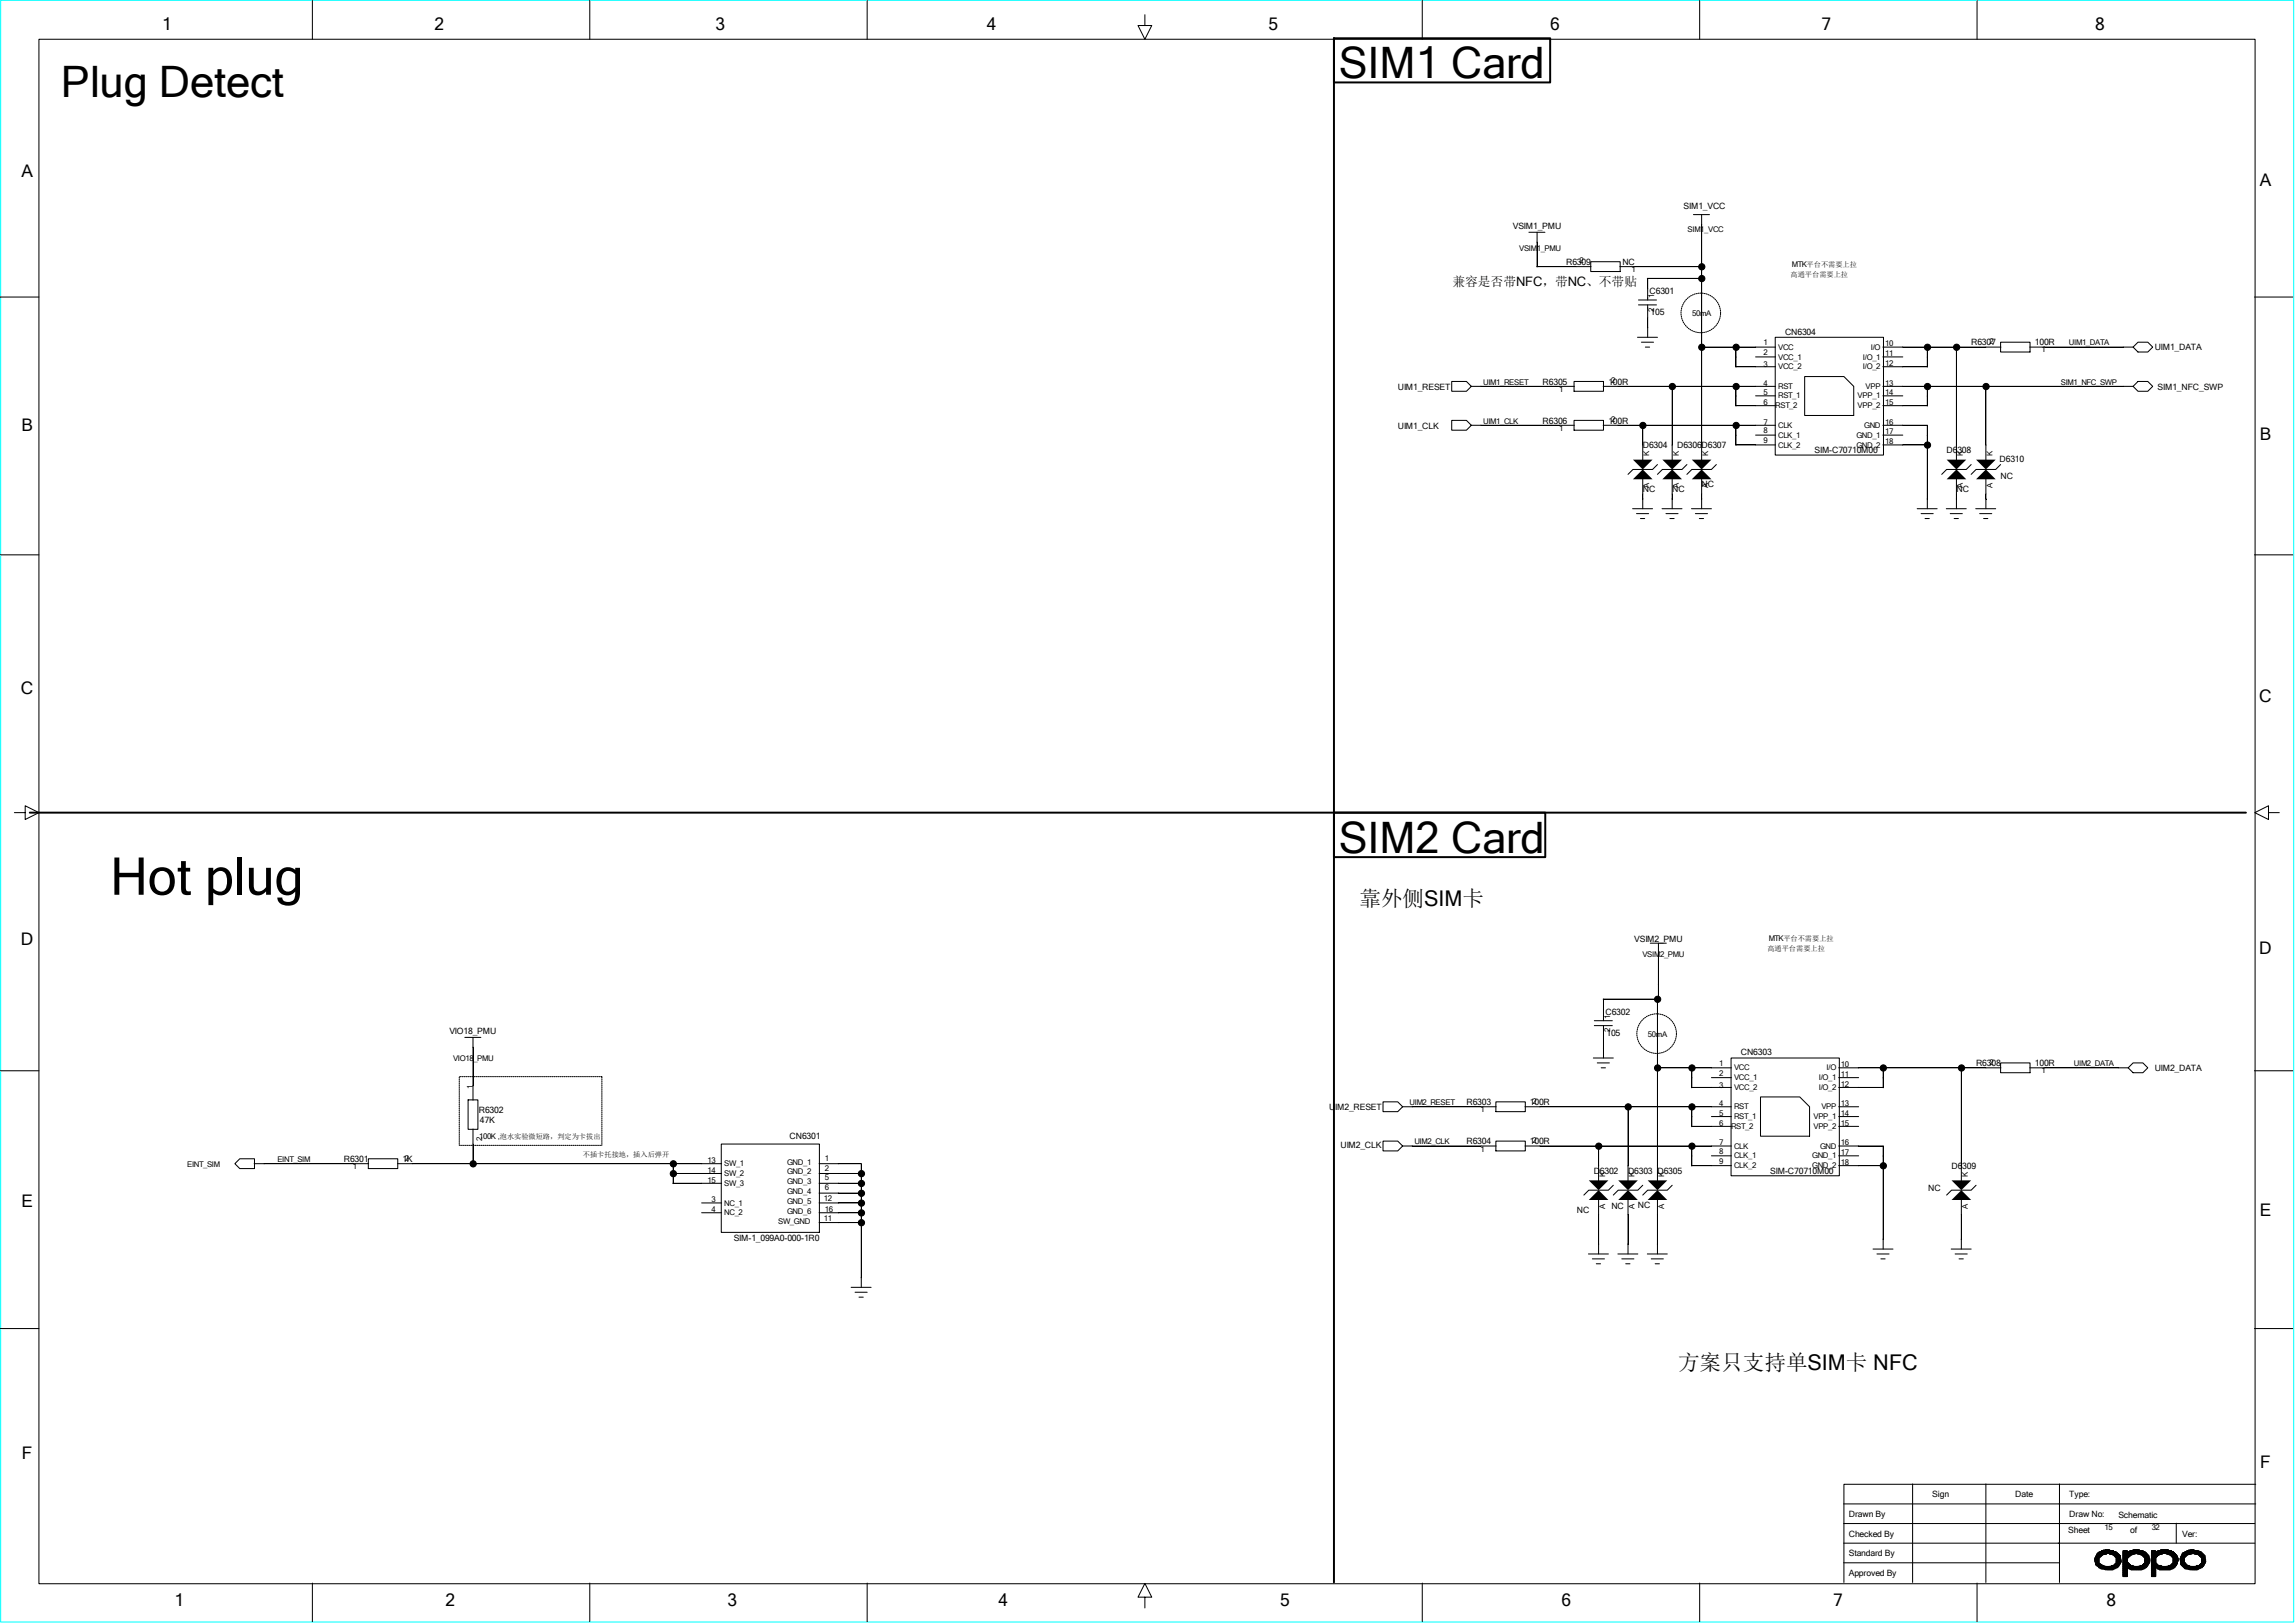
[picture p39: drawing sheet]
<svg xmlns="http://www.w3.org/2000/svg" width="297mm" height="210mm" viewBox="0 0 297 210" stroke-linecap="round" stroke-linejoin="round" font-family="sans-serif">
<defs><g id="words">
<text font-size="6.7" x="14.3" y="115.8">Hot plug</text>
<g font-size="5.6">
<text x="173.3" y="10.1">SIM1 Card</text>
<text x="7.9" y="12.6">Plug Detect</text>
<text x="173.3" y="110.3">SIM2 Card</text>
</g>
<g font-size="2.8">
<text x="175.9" y="117.3">靠外侧SIM卡</text>
<text x="217.2" y="177.3">方案只支持单SIM卡 NFC</text>
</g>
<g font-size="2.2">
<text x="21" y="3.9">1</text>
<text x="56.2" y="3.9">2</text>
<text x="92.6" y="3.9">3</text>
<text x="127.7" y="3.9">4</text>
<text x="164.2" y="3.9">5</text>
<text x="200.6" y="3.9">6</text>
<text x="235.8" y="3.9">7</text>
<text x="271.1" y="3.9">8</text>
<text x="2.8" y="22.9">A</text>
<text x="292.5" y="24.1">A</text>
<text x="2.8" y="55.8">B</text>
<text x="292.5" y="57">B</text>
<text x="2.7" y="89.7">C</text>
<text x="292.4" y="90.8">C</text>
<text x="2.7" y="122.3">D</text>
<text x="292.4" y="123.5">D</text>
<text x="2.8" y="156.2">E</text>
<text x="292.5" y="157.4">E</text>
<text x="2.8" y="188.8">F</text>
<text x="292.5" y="189.9">F</text>
<text x="22.6" y="207.9">1</text>
<text x="57.7" y="207.9">2</text>
<text x="94.1" y="207.9">3</text>
<text x="129.2" y="207.9">4</text>
<text x="165.7" y="207.9">5</text>
<text x="202.1" y="207.9">6</text>
<text x="237.2" y="207.9">7</text>
<text x="272.6" y="207.9">8</text>
</g>
<text font-size="1.7" x="188" y="37">兼容是否带NFC，带NC、不带贴</text>
<g font-size="1.1">
<text x="195.8" y="29.6">VSIM1_PMU</text>
<text x="217.9" y="27.1">SIM1_VCC</text>
<text x="202.7" y="34.3">R6309</text>
<text x="210" y="34.3">NC</text>
<text x="213.5" y="38.1">C6301</text>
<text x="213.6" y="40.8">105</text>
<text x="231" y="43.3">CN6304</text>
<text x="255.1" y="44.7">R6307</text>
<text x="263.4" y="44.7">100R</text>
<text x="278.8" y="45.3">UIM1_DATA</text>
<text x="180.9" y="50.4">UIM1_RESET</text>
<text x="199.6" y="49.8">R6305</text>
<text x="208.2" y="49.8">100R</text>
<text x="279.2" y="50.4">SIM1_NFC_SWP</text>
<text x="180.9" y="55.5">UIM1_CLK</text>
<text x="199.6" y="54.8">R6306</text>
<text x="208.2" y="54.8">100R</text>
<text x="212.6" y="58">D6304</text>
<text x="217" y="58">D6306D6307</text>
<text x="234.8" y="58.6">SIM-C70710M00</text>
<text x="251.9" y="58.6">D6308</text>
<text x="258.8" y="59.8">D6310</text>
<text x="212.6" y="63.7">NC</text>
<text x="216.4" y="63.7">NC</text>
<text x="220.2" y="63.1">NC</text>
<text x="253.2" y="63.7">NC</text>
<text x="258.9" y="61.9">NC</text>
<text x="211.5" y="121.8">VSIM2_PMU</text>
<text x="207.8" y="131.4">C6302</text>
<text x="58.2" y="133.8">VIO18_PMU</text>
<text x="207.9" y="134">105</text>
<text x="225.3" y="136.6">CN6303</text>
<text x="255.7" y="138">R6308</text>
<text x="263.4" y="138">100R</text>
<text x="172" y="143.6">UIM2_RESET</text>
<text x="189.8" y="143">R6303</text>
<text x="198" y="143">100R</text>
<text x="278.8" y="138.6">UIM2_DATA</text>
<text x="62" y="144">R6302</text>
<text x="62.1" y="145.3">47K</text>
<text x="102.2" y="147.4">CN6301</text>
<text x="173.5" y="148.6">UIM2_CLK</text>
<text x="189.8" y="148.1">R6304</text>
<text x="198" y="148.1">100R</text>
<text x="44.5" y="150.4">R6301</text>
<text x="52.1" y="150.4">1K</text>
<text x="206.2" y="151.9">D6302</text>
<text x="210.7" y="151.9">D6303 D6305</text>
<text x="229.1" y="151.9">SIM-C70710M00</text>
<text x="249.6" y="154.2">NC</text>
<text x="252.6" y="151.3">D6309</text>
<text x="95" y="160.5">SIM-1_099A0-000-1R0</text>
<text x="204.1" y="157">NC</text>
<text x="208.5" y="156.5">NC</text>
<text x="212" y="156.3">NC</text>
<text x="239.3" y="196.3">Drawn By</text>
<text x="250.1" y="193.8">Sign</text>
<text x="260.8" y="193.8">Date</text>
<text x="267.8" y="196.3">Draw No:</text>
<text x="267.8" y="193.8">Type:</text>
<text x="274.2" y="196.4">Schematic</text>
<text x="239.3" y="198.8">Checked By</text>
<text x="239.3" y="201.4">Standard By</text>
<text x="239.3" y="203.9">Approved By</text>
<text x="267.7" y="198.3">Sheet</text>
<text x="275.7" y="198.3">of</text>
<text x="282.4" y="198.8">Ver:</text>
</g>
<g font-size="1">
<text x="218.4" y="30">SIM1_VCC</text>
<text x="196.6" y="32.5">VSIM1_PMU</text>
<text x="204.4" y="34.1">2</text>
<text x="211.2" y="35.2">1</text>
<text x="231.9" y="34.5">MTK平台不需要上拉</text>
<text x="214.1" y="40.3" transform="rotate(-90 214.1 40.3)">2</text>
<text x="214.1" y="38.6" transform="rotate(-90 214.1 38.6)">1</text>
<text x="219" y="40.9">50mA</text>
<text x="228.2" y="47.5">3</text>
<text x="228.2" y="46">2</text>
<text x="228.2" y="44.7">1</text>
<text x="230.1" y="45.3">VCC</text>
<text x="230.1" y="46.5">VCC_1</text>
<text x="230.1" y="47.8">VCC_2</text>
<text x="241.1" y="46.5">I/O_1</text>
<text x="241.1" y="47.8">I/O_2</text>
<text x="242.1" y="45.3">I/O</text>
<text x="244" y="47.4">12</text>
<text x="244" y="46.1">11</text>
<text x="244" y="44.8">10</text>
<text x="257.5" y="44.5">2</text>
<text x="264.2" y="45.6">1</text>
<text x="267.8" y="44.7">UIM1_DATA</text>
<text x="191.9" y="49.8">UIM1_RESET</text>
<text x="201.8" y="50.7">1</text>
<text x="208.5" y="49.6">2</text>
<text x="228.2" y="52.4">6</text>
<text x="228.2" y="51.1">5</text>
<text x="228.2" y="49.9">4</text>
<text x="229.7" y="52.8">RST_2</text>
<text x="230.1" y="50.3">RST</text>
<text x="230.1" y="51.6">RST_1</text>
<text x="240.4" y="51.6">VPP_1</text>
<text x="240.4" y="52.8">VPP_2</text>
<text x="241.4" y="50.3">VPP</text>
<text x="244" y="52.4">15</text>
<text x="244" y="51.1">14</text>
<text x="244" y="49.9">13</text>
<text x="266.7" y="49.8">SIM1_NFC_SWP</text>
<text x="191.9" y="54.8">UIM1_CLK</text>
<text x="201.8" y="55.8">1</text>
<text x="208.5" y="54.7">2</text>
<text x="213.4" y="59" transform="rotate(-90 213.4 59)">K</text>
<text x="217.3" y="59" transform="rotate(-90 217.3 59)">K</text>
<text x="221.1" y="59" transform="rotate(-90 221.1 59)">K</text>
<text x="228.2" y="57.4">9</text>
<text x="228.2" y="56.1">8</text>
<text x="228.2" y="54.9">7</text>
<text x="230.1" y="55.4">CLK</text>
<text x="230.1" y="56.6">CLK_1</text>
<text x="230.1" y="57.9">CLK_2</text>
<text x="240.2" y="56.6">GND_1</text>
<text x="240.2" y="57.9">GND_2</text>
<text x="241.3" y="55.4">GND</text>
<text x="244" y="57.5">18</text>
<text x="244" y="56.2">17</text>
<text x="244" y="54.9">16</text>
<text x="254" y="59" transform="rotate(-90 254 59)">K</text>
<text x="257.9" y="59" transform="rotate(-90 257.9 59)">K</text>
<text x="213.4" y="63.2" transform="rotate(-90 213.4 63.2)">A</text>
<text x="217.3" y="63.2" transform="rotate(-90 217.3 63.2)">A</text>
<text x="221.1" y="63.2" transform="rotate(-90 221.1 63.2)">A</text>
<text x="254" y="63.2" transform="rotate(-90 254 63.2)">A</text>
<text x="257.9" y="63.2" transform="rotate(-90 257.9 63.2)">A</text>
<text x="212.6" y="123.9">VSIM2_PMU</text>
<text x="228.9" y="121.8">MTK平台不需要上拉</text>
<text x="208.4" y="131.9" transform="rotate(-90 208.4 131.9)">1</text>
<text x="58.6" y="137.3">VIO18_PMU</text>
<text x="208.4" y="133.6" transform="rotate(-90 208.4 133.6)">2</text>
<text x="213.3" y="134.2">50mA</text>
<text x="222.5" y="138">1</text>
<text x="257.5" y="137.8">2</text>
<text x="268.4" y="138">UIM2_DATA</text>
<text x="61.2" y="140.9" transform="rotate(-90 61.2 140.9)">1</text>
<text x="182.4" y="143">UIM2_RESET</text>
<text x="191.6" y="143.9">1</text>
<text x="198.3" y="142.8">2</text>
<text x="222.5" y="140.8">3</text>
<text x="222.5" y="139.2">2</text>
<text x="222.5" y="143.1">4</text>
<text x="224.4" y="143.6">RST</text>
<text x="224.4" y="138.5">VCC</text>
<text x="224.4" y="139.8">VCC_1</text>
<text x="224.4" y="141.1">VCC_2</text>
<text x="235.4" y="139.8">I/O_1</text>
<text x="235.4" y="141.1">I/O_2</text>
<text x="235.7" y="143.6">VPP</text>
<text x="236.4" y="138.5">I/O</text>
<text x="238.3" y="140.6">12</text>
<text x="238.3" y="139.4">11</text>
<text x="238.3" y="143.1">13</text>
<text x="238.3" y="138.1">10</text>
<text x="264.2" y="138.9">1</text>
<text x="62" y="147.4">100K ,泡水实验微短路，判定为卡拔出</text>
<text x="62.4" y="147.6" transform="rotate(-90 62.4 147.6)">2</text>
<text x="183" y="148.1">UIM2_CLK</text>
<text x="191.6" y="149">1</text>
<text x="198.3" y="147.9">2</text>
<text x="222.5" y="145.7">6</text>
<text x="222.5" y="144.4">5</text>
<text x="222.5" y="149.4">8</text>
<text x="222.5" y="148.2">7</text>
<text x="224" y="146.1">RST_2</text>
<text x="224.4" y="148.6">CLK</text>
<text x="224.4" y="149.9">CLK_1</text>
<text x="224.4" y="144.8">RST_1</text>
<text x="234.5" y="149.9">GND_1</text>
<text x="234.7" y="144.8">VPP_1</text>
<text x="234.7" y="146.1">VPP_2</text>
<text x="235.5" y="148.6">GND</text>
<text x="238.3" y="149.5">17</text>
<text x="238.3" y="145.7">15</text>
<text x="238.3" y="144.4">14</text>
<text x="238.3" y="148.2">16</text>
<text x="24.2" y="151">EINT_SIM</text>
<text x="35.9" y="150.4">EINT_SIM</text>
<text x="45.7" y="151.3">1</text>
<text x="52.4" y="150.2">2</text>
<text x="91.6" y="153">15</text>
<text x="91.6" y="151.8">14</text>
<text x="91.6" y="150.5">13</text>
<text x="92.1" y="155.6">3</text>
<text x="93.7" y="150.9">SW_1</text>
<text x="93.7" y="152.2">SW_2</text>
<text x="93.7" y="153.5">SW_3</text>
<text x="93.7" y="156">NC_1</text>
<text x="101.9" y="155.8">GND_5</text>
<text x="101.9" y="150.7">GND_1</text>
<text x="101.9" y="152">GND_2</text>
<text x="101.9" y="153.2">GND_3</text>
<text x="101.9" y="154.5">GND_4</text>
<text x="106.6" y="155.4">12</text>
<text x="106.8" y="154">6</text>
<text x="106.8" y="152.7">5</text>
<text x="106.8" y="151.5">2</text>
<text x="106.8" y="150.2">1</text>
<text x="207.7" y="152.3" transform="rotate(-90 207.7 152.3)">K</text>
<text x="211.5" y="152.3" transform="rotate(-90 211.5 152.3)">K</text>
<text x="215.4" y="152.3" transform="rotate(-90 215.4 152.3)">K</text>
<text x="222.5" y="150.6">9</text>
<text x="224.4" y="151.2">CLK_2</text>
<text x="234.5" y="151.2">GND_2</text>
<text x="238.3" y="150.7">18</text>
<text x="254.7" y="152.3" transform="rotate(-90 254.7 152.3)">K</text>
<text x="92.1" y="156.8">4</text>
<text x="93.7" y="157.3">NC_2</text>
<text x="100.7" y="158.3">SW_GND</text>
<text x="101.9" y="157.1">GND_6</text>
<text x="106.6" y="158">11</text>
<text x="106.8" y="156.8">16</text>
<text x="207.7" y="156.4" transform="rotate(-90 207.7 156.4)">A</text>
<text x="211.5" y="156.4" transform="rotate(-90 211.5 156.4)">A</text>
<text x="215.4" y="156.4" transform="rotate(-90 215.4 156.4)">A</text>
<text x="254.7" y="156.4" transform="rotate(-90 254.7 156.4)">A</text>
<text x="272.4" y="198">15</text>
<text x="278.5" y="198">32</text>
</g>
<g font-size=".9">
<text x="231.7" y="35.8">高通平台需要上拉</text>
<text x="228.7" y="123">高通平台需要上拉</text>
<text x="75.4" y="149.7">不插卡托接地，插入后弹开</text>
</g>
</g></defs>
<path d="M.1 0h296.7v209.9h-296.7z" fill="none" stroke="#0ff" stroke-width=".13"/>
<g fill="none" stroke="#000" stroke-width=".13">
<path d="M5 5.1h286.8v199.8h-286.8zM40.4 .1v5M76.3 .1v5M112.2 .1v5M148.2 1.9v1.4h.9l-.9 1.8-.9-1.8h.9M184.1 .1v5M220 .1v5M255.9 .1v5M0 38.4h5M197.9 30.1h2M198.9 34.5h7M198.9 30.1v4.4"/>
<path d="M205.9 33.9h3.8v1.2h-3.8zM209.6 34.5h10.6M212 39.5h2.4M212 38.8h2.4M213.2 36h7M213.2 36v2.8M213.2 39.5v4.1M219.2 27.8h2M220.2 27.8v31.7M291.8 38.4h5M187.9 49.4h1.9l.6 .6-.6 .6h-1.9zM187.9 54.4h1.9l.6 .6-.6 .7h-1.9z"/>
<path d="M190.4 55h13.4M190.4 50h13.4M203.7 54.4h3.8v1.3h-3.8zM203.7 49.4h3.8v1.2h-3.8zM207.5 55h22.3M207.5 50h22.3M211.9 43.6h2.6M212.4 44.3h1.6M212.6 55v4.5M212.9 44.9h.6M216.4 50v9.5M220.2 44.9h9.6"/>
<path d="M224.6 57.6h5.2M224.6 52.5h5.2M224.6 47.5h5.2M224.7 44.9v2.6M224.7 50v2.5M224.7 55v2.6M227.2 56.3h2.6M227.2 51.2h2.6M227.2 46.2h2.6M229.7 43.6h14.1v15.3h-14.1zM233.6 48.7h5l1.3 1.3v3.8h-6.3zM243.7 55h5.7v10.8"/>
<path d="M243.7 50h32.4M243.7 44.9h15.3M243.7 57.6h5.7M243.7 52.5h5.7M243.7 47.5h5.7M243.7 56.3h2.6M243.7 51.2h2.6M243.7 46.2h2.6M249.4 44.9v2.6M249.4 50v2.5M253.2 44.9v14.6M257 50v9.5"/>
<path d="M258.9 44.3h3.8v1.3h-3.8zM262.7 44.9h13.4M276.1 44.9l.6-.6h1.3l.6 .6-.6 .7h-1.3zM276.1 50l.6-.6h1.3l.6 .6-.6 .6h-1.3zM0 71.8h5M211.3 65.8h2.6M211.8 66.5h1.6M212.3 67.1h.6M212.6 62v3.8M214.5 60.1l-.6 .6h-2.6l-.6 .7M215.1 65.8h2.6M215.6 66.5h1.6"/>
<path d="M216.1 67.1h.6M216.4 62v3.8M218.3 60.1l-.6 .6h-2.6l-.6 .7M218.9 65.8h2.6M219.4 66.5h1.6M219.9 67.1h.6M220.2 62v3.8M222.1 60.1l-.6 .6h-2.6l-.6 .7M248.1 65.8h2.6M248.6 66.5h1.6M249.1 67.1h.6M251.9 65.8h2.6"/>
<path d="M252.4 66.5h1.6M252.9 67.1h.5M253.2 62v3.8M255.1 60.1l-.6 .6h-2.6l-.6 .7M255.7 65.8h2.6M256.2 66.5h1.6M256.7 67.1h.6M257 62v3.8M258.9 60.1l-.6 .6h-2.6l-.6 .7M291.8 71.8h5M1.9 105.2h1.4v-.9l1.7 .9-1.7 .8v-.8M293.6 105.2v-.9l-1.8 .9 1.8 .8v-.8h1.4"/>
<path d="M0 138.6h5M59.4 139.3h18.5v8.9h-18.5zM60.2 134.2h2M61.2 134.2v8.2M206.2 136.9h2.6M206.3 132.7h2.4M206.3 132.1h2.4M206.7 137.5h1.6M207.2 138.2h.6M207.5 129.3h7.1M207.5 129.3v2.8M207.5 132.7v4.2"/>
<path d="M213.6 122h2M214.5 138.2h9.6M214.5 129.3v23.5M214.6 122v7.3M218.9 138.2v2.6M221.5 139.4h2.6M224 136.9h14v15.2h-14zM238 138.2h21M238 139.4h2.5M243.7 138.2v2.6M253.8 138.2v14.6M258.9 137.5h3.8v1.3h-3.8z"/>
<path d="M262.7 138.2h12.8M275.4 138.2l.7-.7h1.2l.7 .7-.7 .6h-1.2zM291.8 138.6h5M31 149.9h1.9v1.3h-1.9l-.6-.6zM32.9 150.6h14.8M47.7 149.9h3.8v1.3h-3.8zM51.4 150.6h42M60.6 142.3h1.2v3.8h-1.2zM61.2 146.1v4.5M87.1 151.8h6.3M87.1 153.1h6.3M87.1 150.6v2.6"/>
<path d="M90.8 155.7h2.6M90.8 156.9h2.6M93.3 148h12.7v11.5h-12.7zM106 150.6h5.5v16M106 158.2h5.5M106 155.7h5.5M106 156.9h5.5M106 151.8h5.5M106 153.1h5.5M106 154.4h5.5M179 142.6h1.9l.6 .6-.6 .6h-1.9zM179 147.7h1.9l.6 .6-.6 .6h-1.9z"/>
<path d="M181.5 143.2h12.1M181.5 148.3h12.1M193.6 142.6h3.8v1.2h-3.8zM193.6 147.7h3.8v1.2h-3.8zM197.4 143.2h26.7M197.4 148.3h26.7M206.9 148.3v4.5M206.9 155.2v7.1M208.8 153.4l-.6 .6h-2.6l-.6 .6M210.7 143.2v9.6M210.7 155.2v7.1M212.6 153.4l-.6 .6h-2.6l-.6 .6"/>
<path d="M214.5 155.2v7.1M216.4 153.4l-.6 .6h-2.6l-.6 .6M218.9 150.8h5.2M218.9 140.7h5.2M218.9 145.8h5.2M218.9 143.2v2.6M218.9 148.3v2.6M221.5 149.6h2.6M221.5 144.5h2.6M227.8 141.9h5.1l1.3 1.3v3.8h-6.4zM238 148.3h5.7v13.3M238 143.2h2.5"/>
<path d="M238 150.8h5.7M238 140.7h5.7M238 145.8h2.5M238 149.6h2.5M238 144.5h2.5M253.8 155.2v6.4M255.7 153.4l-.6 .6h-2.5l-.7 .6M0 171.9h5M110.2 166.6h2.5M110.7 167.2h1.5M111.2 167.9h.5M205.6 162.3h2.6"/>
<path d="M206.1 162.9h1.5M206.6 163.5h.5M209.4 162.3h2.6M209.9 162.9h1.6M210.4 163.5h.5M213.2 162.3h2.6M213.7 162.9h1.6M214.2 163.5h.6M242.4 161.6h2.6M242.9 162.3h1.6M243.4 162.9h.6M252.5 161.6h2.6"/>
<path d="M253 162.3h1.6M253.5 162.9h.6M291.8 171.9h5M238.6 194.6h53.3M238.6 199.7h53.2M238.6 197.1h53.2M247.5 192v12.8M257 192v12.8M266.5 192v12.8M281.6 197.1v2.6M291.9 192.1h-53.3v12.7M40.4 204.9v4.9"/>
<path d="M76.3 204.9v4.9M112.2 204.9v4.9M148.2 206.7h.9l-.9-1.8-.9 1.8h.9v1.4M184.1 204.9v4.9M220 204.9v4.9M238.6 202.2h27.9M255.9 204.9v4.9M271.1 201.6h.6M271.1 201.7h.5M271.1 201.8h.5M271.1 202h.5M271.1 202.1h.5"/>
<path d="M271.2 202.2h.4M271.2 201.3h.8M271.2 202.4h.7M271.2 202.5h.8M271.2 201.5v1M271.2 201.4v.8M271.3 202.6h.8M271.4 201.2v1.4h.6v.4v-.6M271.4 201.2v1.3M271.4 201h2.5M271.5 201v1.6v-1.5v.1M271.5 202.2v.4h.7"/>
<path d="M271.5 201a2.22 2.22 0 0 1 2.9 .3l.1 .8a1.54 1.54 0 0 1-1.7 1l-.9-.1-.7-.5-.1-.8zM271.6 201.6l.5-.4 .7-.2 .7 .2 .4 .4v.6l-.4 .4-.7 .1-.7-.1-.5-.4zM271.6 200.9v1.8M271.6 200.8h2.2M271.7 200.8v.7M271.7 202.3v.6M271.9 202.5v.5h1.9M271.9 200.8v.7h-.7M272 200.7v.5M272 200.7h1.4M272.1 200.7v.5h-.8M272.1 202.6v.4"/>
<path d="M272.2 200.7v.4M272.2 202.6v.4M272.2 200.6h.8M272.4 200.7v.4M272.4 202.7v.4M272.5 203.1h1M272.5 200.5v.6M272.5 202.7v.4M272.6 200.5v.6h-1.3M272.6 202.7v.4M272.8 200.5v.5M272.8 202.7v.4"/>
<path d="M272.9 200.5v.5M272.9 202.7v.4M273 200.5v.6h1.2M273 202.7v.4M273.1 200.7v.4M273.1 202.7v.4M273.3 200.7v.4M273.3 202.6v.5M273.3 202.6h1M273.4 200.7v.4M273.4 202.6v.5M273.4 201.2h.9"/>
<path d="M273.5 202.6v.4v-.4M273.5 200.7v.5M273.6 201.3h.8M273.6 200.8v.5M273.6 202.4v.6h-1.5M273.7 201.5h.7M273.8 200.8v.7M273.8 202.3v.6M273.9 202.2h.5M273.9 201.6h.5M273.9 201.7h.5M273.9 201.8h.6"/>
<path d="M273.9 202h.6M273.9 202.1h.6M273.9 200.8v.8M273.9 202.2v.7M274 200.9v2h-2.4M274.2 201v1.7h-2.6M274.3 201.2v1.3h-.7M274.4 201.3v1.1h-.7M274.7 202.2h.7M274.7 201h3M274.7 201.2h1.2M274.7 201.6h.6"/>
<path d="M274.7 201.7h.6M274.7 201.8h.6M274.7 202h.6M274.7 202.1h.6M274.7 202.4h.8M274.7 202.5h1M274.7 202.6h1.1M274.7 203h.6M274.7 203.1h.6M274.7 200.8h2.9M274.7 200.7h.6M274.7 203.2h.6"/>
<path d="M274.7 203.4h.6M274.7 203.5h.6M274.7 203.6h.6M274.7 203.8h.6M274.7 203.9h.6M274.8 200.7h.5v.3v-.2l.9-.2h.6l.3 .1a1.21 1.21 0 0 1 1 .9 1.21 1.21 0 0 1-.4 1.3 2.25 2.25 0 0 1-1.4 .2 .83 .83 0 0 1-.9-.2h-.1v1.1h-.5zM274.8 200.7v3.3M274.9 200.7v3.3M275 200.7v3.3M275.2 200.7v3.3M275.3 200.7v3.3h-.6M275.3 201.6l.5-.4 .6-.2 .8 .2 .4 .4v.6l-.4 .4-.8 .1-.6-.1-.5-.4z"/>
<path d="M275.4 200.8v.8M275.4 202.2v.7M275.5 203h2.1M275.5 200.8v.7h-.8M275.5 202.3v.7M275.6 200.7h1.7M275.7 200.7v.6h-1M275.7 202.4v.6M275.8 200.7v.5M275.8 202.6v.5M275.9 200.7v.4M275.9 202.6v.5"/>
<path d="M276.1 200.5v.6M276.1 202.6v.5M276.1 200.6h.7M276.2 200.5v.6h-1.5M276.2 202.7v.4M276.3 200.5v.6M276.3 202.7v.4M276.4 200.5v.5M276.4 202.7v.4M276.6 200.5v.6M276.6 202.7v.4M276.6 201.1h1.2"/>
<path d="M276.7 200.5v.6M276.7 202.7v.4M276.8 200.5v.6M276.8 202.7v.4M276.9 200.7v.4M276.9 202.6v.5M277 201.2h1M277 202.6h.8M277.1 200.7v.4M277.1 202.6v.5M277.2 200.7v.5M277.2 202.6v.5h-1.4"/>
<path d="M277.3 201.3h.8M277.3 202.5h.7M277.3 200.7v.6M277.3 202.4v.6M277.4 201.5h.7M277.5 200.8v.7M277.5 202.3v.7M277.5 202.2h.7M277.5 201.6h.6M277.5 201.7h.7M277.5 201.8h.7M277.5 202.1h.7"/>
<path d="M277.6 200.8v.8M277.6 202.2v.7M277.7 200.9v2h-3M277.8 201v1.7h-3.1M278 201.2v1.4M278.1 201.3v1.1h-.7M278.2 201.8v.2h-.7M278.4 202.2h.6M278.4 201h3M278.4 201.2h1.1M278.4 201.6h.6M278.4 201.7h.6"/>
<path d="M278.4 201.8h.6M278.4 202h.6M278.4 202.1h.6M278.4 202.4h.7M278.4 202.5h.8M278.4 202.6h1.1M278.4 203h.6M278.4 203.1h.6M278.4 200.8h2.9M278.4 200.7h.6M278.4 203.2h.6M278.4 203.4h.6"/>
<path d="M278.4 203.5h.6M278.4 203.6h.6M278.4 203.8h.6M278.4 203.9h.6M278.5 200.7h.5v.3v-.2h.1a2.02 2.02 0 0 1 2.4 .3l.1 .2a.49 .49 0 0 1 .2 .8 1.18 1.18 0 0 1-1.6 1h-.2a.83 .83 0 0 1-.9-.2h-.1v1.1h-.5zM278.5 200.7v3.3M278.6 200.7v3.3M278.7 200.7v3.3M278.8 200.7v3.3M279 200.7v3.3h-.6M279.1 200.8v.7h-.7M279.1 202.3v.6"/>
<path d="M279.2 203h2.1M279.2 200.7v.6h-.8M279.2 202.4v.6M279.3 200.7h1.7M279.4 200.7v.5M279.4 202.6v.4M279.4 201.2l.7-.2 .8 .2 .4 .4v.6l-.4 .4-.8 .1-.7-.1-.4-.4v-.6zM279.5 200.7v.4M279.5 202.6v.5M279.6 200.5v.6M279.6 202.6v.5M279.7 200.5v.6h-1.3"/>
<path d="M279.7 202.6v.5M279.9 200.5v.6M279.9 202.7v.4M280 200.5v.5M280 202.7v.4M280.1 200.5v.5M280.1 202.7v.4M280.2 200.5v.5M280.2 202.7v.4M280.3 201.1h1.2M280.4 200.5v.6M280.4 202.7v.4"/>
<path d="M280.5 200.5v.6M280.5 202.7v.4M280.6 200.5v.6M280.6 202.6v.5M280.7 201.2h.9M280.8 200.7v.4M280.8 202.6v.5M280.8 202.6h.7M280.9 200.7v.5M280.9 202.6v.5h-1.5M281 201.3h.8M281 202.5h.6"/>
<path d="M281 200.7v.6M281 202.4v.6M281.1 201.5h.7M281.1 200.8v.7M281.1 202.3v.7M281.2 202.2h.6M281.2 201.6h.7M281.2 201.7h.7M281.2 201.8h.7M281.2 202h.7M281.2 202.1h.6M281.3 200.8v2.1"/>
<path d="M281.4 200.9v2h-3M281.5 201v1.7h-3.1M281.6 201.2v1.4M281.8 201.3v1.1h-.7M282.1 201.7h.6M282.2 201.8h.5M282.2 202h.5M282.2 202.2h.5M282.2 201.6h.5M282.2 202.4h.6M282.3 201.3v1.2h.7M282.3 202.1h.4"/>
<path d="M282.4 201.2h.8M282.4 202.6h.8M282.4 201v1.6M282.5 201h2.4M282.5 200.9v1.8M282.5 201a2.06 2.06 0 0 1 2.8 .3l.2 .8-.4 .6-.8 .4-1.5-.1-.5-.5-.1-.8zM282.6 202.9h2.4M282.7 200.9v2M282.7 200.8h2.1M282.8 200.8v.7h-.6M282.8 202.2v.8M282.9 200.8v.5h-.5"/>
<path d="M282.9 202.3v.7M283 200.7h1.3M283 201.2l.8-.2 .8 .2 .3 .4v.6l-.3 .4-.8 .1-.8-.1-.3-.4v-.6zM283 200.7v.5M283 202.4v.6M283.2 200.7v.4M283.2 202.6v.4M283.3 200.6h.6M283.3 200.7v.4M283.3 202.6v.5M283.4 200.7v.4M283.4 202.7v.4"/>
<path d="M283.5 200.5v.6h-1M283.5 202.7v.4M283.7 200.5v.6M283.7 202.7v.4M283.8 200.5v.5M283.8 202.7v.4M283.9 200.5v.6M283.9 202.7v.4M284 201.1h1.1M284.1 200.7v.4M284.1 202.7v.4M284.2 200.7v.4"/>
<path d="M284.2 202.7v.4M284.3 200.7v.4M284.3 202.6v.5M284.4 200.7v.4M284.4 202.6v.5h-1M284.5 201.2h.7M284.6 200.7v.5M284.6 202.6v.4h-1.9M284.6 201.3h.7M284.6 202.5h.6M284.7 200.8v.5M284.7 202.4v.6"/>
<path d="M284.8 201.5h.5M284.8 200.8v.7M284.8 202.3v.6M284.9 202.2h.4M284.9 201.6h.4M284.9 201.7h.4M284.9 201.8h.6M284.9 202h.6M284.9 202.1h.6M284.9 200.9v2M285.1 201v1.7h-2.6M285.2 201.2v1.4h-.9"/>
<path d="M285.3 201.3v1.1h-.5"/>
<circle cx="220.2" cy="34.5" r=".4"/>
<circle cx="220.2" cy="36" r=".4"/>
<circle cx="212.6" cy="55.1" r=".4"/>
<circle cx="216.4" cy="50" r=".4"/>
<circle cx="220.1" cy="40.5" r="2.56"/>
<circle cx="220.2" cy="44.9" r=".4"/>
<circle cx="224.7" cy="50" r=".4"/>
<circle cx="224.7" cy="44.9" r=".4"/>
<circle cx="224.7" cy="55.1" r=".4"/>
<circle cx="249.4" cy="44.9" r=".4"/>
<circle cx="249.4" cy="57.6" r=".4"/>
<circle cx="249.4" cy="50" r=".4"/>
<circle cx="253.2" cy="44.9" r=".4"/>
<circle cx="257" cy="50" r=".4"/>
<circle cx="214.4" cy="133.8" r="2.56"/>
<circle cx="214.5" cy="138.2" r=".4"/>
<circle cx="214.5" cy="129.3" r=".4"/>
<circle cx="219" cy="138.2" r=".4"/>
<circle cx="243.7" cy="138.2" r=".4"/>
<circle cx="253.9" cy="138.2" r=".4"/>
<circle cx="61.2" cy="150.6" r=".4"/>
<circle cx="87.1" cy="150.6" r=".4"/>
<circle cx="87.1" cy="151.9" r=".4"/>
<circle cx="111.5" cy="158.2" r=".4"/>
<circle cx="111.5" cy="153.1" r=".4"/>
<circle cx="111.5" cy="154.4" r=".4"/>
<circle cx="111.5" cy="157" r=".4"/>
<circle cx="111.5" cy="155.7" r=".4"/>
<circle cx="111.5" cy="151.9" r=".4"/>
<circle cx="206.9" cy="148.3" r=".4"/>
<circle cx="210.7" cy="143.2" r=".4"/>
<circle cx="219" cy="143.2" r=".4"/>
<circle cx="219" cy="148.3" r=".4"/>
<circle cx="243.7" cy="150.9" r=".4"/>
</g>
<g fill="#000">
<path d="M211.3 59.5h2.6l-1.3 1.2zM211.3 62l1.3-1.3 1.3 1.3zM215.1 59.5h2.6l-1.3 1.2zM216.4 60.7l1.3 1.3h-2.6zM218.9 59.5h2.6l-1.3 1.2zM220.2 60.7l1.3 1.3h-2.6zM251.9 59.5h2.6l-1.3 1.2zM251.9 62l1.3-1.3 1.3 1.3zM255.7 59.5h2.6l-1.3 1.2zM257 60.7l1.3 1.3h-2.6zM205.6 152.7h2.6l-1.3 1.3zM206.9 154l1.3 1.3h-2.6z"/>
<path d="M209.4 152.7h2.6l-1.3 1.3zM210.7 154l1.3 1.3h-2.6zM213.2 152.7h2.6l-1.3 1.3zM213.2 155.3l1.3-1.3 1.3 1.3zM252.6 152.7h2.5l-1.3 1.3zM253.8 154l1.3 1.3h-2.5z"/>
<path d="M213.2 36v1.3z" fill-rule="evenodd"/>
<path d="M220.2 34.5v1.5z" fill-rule="evenodd"/>
<path d="M213.2 41.1v1.3z" fill-rule="evenodd"/>
<path d="M224.7 51.2v1.3z" fill-rule="evenodd"/>
<path d="M224.7 50v1.2z" fill-rule="evenodd"/>
<path d="M224.7 56.3v1.3z" fill-rule="evenodd"/>
<path d="M224.7 55v1.3z" fill-rule="evenodd"/>
<path d="M224.7 46.2v1.3z" fill-rule="evenodd"/>
<path d="M224.7 44.9v1.3z" fill-rule="evenodd"/>
<path d="M249.4 55v1.3z" fill-rule="evenodd"/>
<path d="M249.4 56.3v1.3z" fill-rule="evenodd"/>
<path d="M249.4 46.2v1.3z" fill-rule="evenodd"/>
<path d="M249.4 44.9v1.3z" fill-rule="evenodd"/>
<path d="M249.4 51.2v1.3z" fill-rule="evenodd"/>
<path d="M249.4 50v1.2z" fill-rule="evenodd"/>
<path d="M212.6 63.9v.7z" fill-rule="evenodd"/>
<path d="M216.4 63.9v.7z" fill-rule="evenodd"/>
<path d="M220.2 63.9v.7z" fill-rule="evenodd"/>
<path d="M253.2 63.9v.7z" fill-rule="evenodd"/>
<path d="M257 63.9v.7z" fill-rule="evenodd"/>
<path d="M207.5 134.4v1.2z" fill-rule="evenodd"/>
<path d="M207.5 129.3v1.3z" fill-rule="evenodd"/>
<path d="M214.5 129.3h.1z" fill-rule="evenodd"/>
<path d="M214.6 127.4v1.9z" fill-rule="evenodd"/>
<path d="M218.9 139.4v1.3z" fill-rule="evenodd"/>
<path d="M218.9 138.2v1.2z" fill-rule="evenodd"/>
<path d="M243.7 138.2v1.2z" fill-rule="evenodd"/>
<path d="M243.7 139.4v1.3z" fill-rule="evenodd"/>
<path d="M87.1 151.8v1.3z" fill-rule="evenodd"/>
<path d="M87.1 150.6v1.2z" fill-rule="evenodd"/>
<path d="M111.5 156.9v1.3z" fill-rule="evenodd"/>
<path d="M111.5 155.7v1.2z" fill-rule="evenodd"/>
<path d="M111.5 154.4v1.3z" fill-rule="evenodd"/>
<path d="M111.5 153.1v1.3z" fill-rule="evenodd"/>
<path d="M111.5 151.8v1.3z" fill-rule="evenodd"/>
<path d="M111.5 150.6v1.2z" fill-rule="evenodd"/>
<path d="M218.9 149.6v1.2z" fill-rule="evenodd"/>
<path d="M218.9 148.3v1.3z" fill-rule="evenodd"/>
<path d="M218.9 144.5v1.3z" fill-rule="evenodd"/>
<path d="M218.9 143.2v1.3z" fill-rule="evenodd"/>
<path d="M243.7 148.3v1.3z" fill-rule="evenodd"/>
<path d="M243.7 149.6v1.2z" fill-rule="evenodd"/>
<circle cx="220.2" cy="34.5" r=".41"/>
<circle cx="220.2" cy="36" r=".41"/>
<circle cx="212.6" cy="55.1" r=".41"/>
<circle cx="216.4" cy="50" r=".41"/>
<circle cx="220.2" cy="44.9" r=".41"/>
<circle cx="224.7" cy="50" r=".41"/>
<circle cx="224.7" cy="55.1" r=".41"/>
<circle cx="224.7" cy="44.9" r=".41"/>
<circle cx="249.4" cy="50" r=".41"/>
<circle cx="249.4" cy="57.6" r=".41"/>
<circle cx="249.4" cy="44.9" r=".41"/>
<circle cx="253.2" cy="44.9" r=".41"/>
<circle cx="257" cy="50" r=".41"/>
<circle cx="214.5" cy="138.2" r=".41"/>
<circle cx="214.5" cy="129.3" r=".41"/>
<circle cx="219" cy="138.2" r=".41"/>
<circle cx="243.7" cy="138.2" r=".41"/>
<circle cx="253.9" cy="138.2" r=".41"/>
<circle cx="61.2" cy="150.6" r=".41"/>
<circle cx="87.1" cy="151.9" r=".41"/>
<circle cx="87.1" cy="150.6" r=".41"/>
<circle cx="111.5" cy="157" r=".41"/>
<circle cx="111.5" cy="154.4" r=".41"/>
<circle cx="111.5" cy="155.7" r=".41"/>
<circle cx="111.5" cy="151.9" r=".41"/>
<circle cx="111.5" cy="158.2" r=".41"/>
<circle cx="111.5" cy="153.1" r=".41"/>
<circle cx="206.9" cy="148.3" r=".41"/>
<circle cx="210.7" cy="143.2" r=".41"/>
<circle cx="219" cy="148.3" r=".41"/>
<circle cx="219" cy="143.2" r=".41"/>
<circle cx="243.7" cy="150.9" r=".41"/>
</g>
<path d="M172.6 5h28v5.7h-28zM172.6 4.9v199.9M3.9 105.2h286.8M172.6 105.2h27.4v5.7h-27.4z" fill="none" stroke="#000" stroke-width=".25"/>
<use href="#words"/>
</svg>
